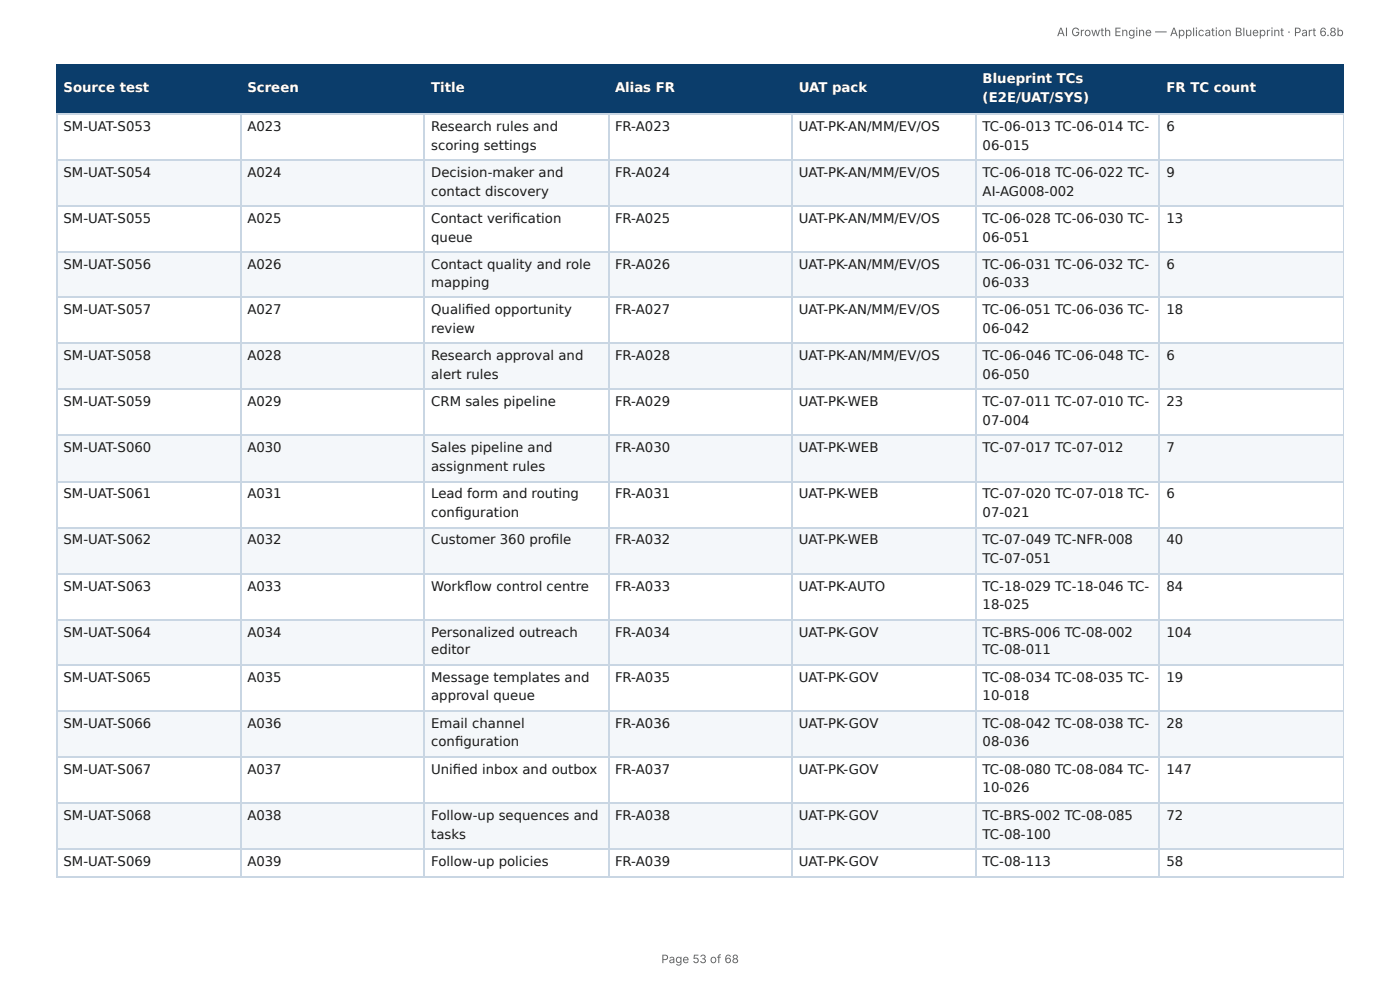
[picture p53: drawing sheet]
<svg xmlns="http://www.w3.org/2000/svg" width="297mm" height="210mm" viewBox="0 0 297 210" stroke-linecap="round" stroke-linejoin="round" font-family="sans-serif">
<defs><g id="words">
<g font-size="2.8" fill="#fff">
<text x="208.7" y="17.7">Blueprint TCs</text>
<text x="13.5" y="19.6">Source test</text>
<text x="52.5" y="19.6">Screen</text>
<text x="91.6" y="19.6">Title</text>
<text x="130.6" y="19.6">Alias FR</text>
<text x="169.7" y="19.6">UAT pack</text>
<text x="208.7" y="21.7">(E2E/UAT/SYS)</text>
<text x="247.7" y="19.6">FR TC count</text>
</g>
<g font-size="2.8" fill="#1a1a1a">
<text x="13.5" y="27.8">SM-UAT-S053</text>
<text x="52.5" y="27.8">A023</text>
<text x="91.6" y="27.8">Research rules and</text>
<text x="130.6" y="27.8">FR-A023</text>
<text x="169.7" y="27.8">UAT-PK-AN/MM/EV/OS</text>
<text x="208.7" y="27.8">TC-06-013 TC-06-014 TC-</text>
<text x="247.7" y="27.8">6</text>
<text x="91.6" y="31.8">scoring settings</text>
<text x="208.7" y="31.8">06-015</text>
<text x="13.5" y="37.6">SM-UAT-S054</text>
<text x="52.5" y="37.6">A024</text>
<text x="91.6" y="37.6">Decision-maker and</text>
<text x="91.6" y="41.5">contact discovery</text>
<text x="130.6" y="37.6">FR-A024</text>
<text x="169.7" y="37.6">UAT-PK-AN/MM/EV/OS</text>
<text x="208.7" y="37.6">TC-06-018 TC-06-022 TC-</text>
<text x="208.7" y="41.5">AI-AG008-002</text>
<text x="247.7" y="37.6">9</text>
<text x="13.5" y="47.4">SM-UAT-S055</text>
<text x="52.5" y="47.4">A025</text>
<text x="91.6" y="47.4">Contact verifi cation</text>
<text x="130.6" y="47.4">FR-A025</text>
<text x="169.7" y="47.4">UAT-PK-AN/MM/EV/OS</text>
<text x="208.7" y="47.4">TC-06-028 TC-06-030 TC-</text>
<text x="247.7" y="47.4">13</text>
<text x="91.6" y="51.3">queue</text>
<text x="208.7" y="51.3">06-051</text>
<text x="13.5" y="57.2">SM-UAT-S056</text>
<text x="52.5" y="57.2">A026</text>
<text x="91.6" y="57.2">Contact quality and role</text>
<text x="130.6" y="57.2">FR-A026</text>
<text x="169.7" y="57.2">UAT-PK-AN/MM/EV/OS</text>
<text x="208.7" y="57.2">TC-06-031 TC-06-032 TC-</text>
<text x="247.7" y="57.2">6</text>
<text x="91.6" y="60.9">mapping</text>
<text x="208.7" y="60.9">06-033</text>
<text x="13.5" y="66.7">SM-UAT-S057</text>
<text x="52.5" y="66.7">A027</text>
<text x="91.6" y="66.7">Qualifi ed opportunity</text>
<text x="91.6" y="70.6">review</text>
<text x="130.6" y="66.7">FR-A027</text>
<text x="169.7" y="66.7">UAT-PK-AN/MM/EV/OS</text>
<text x="208.7" y="66.7">TC-06-051 TC-06-036 TC-</text>
<text x="208.7" y="70.6">06-042</text>
<text x="247.7" y="66.7">18</text>
<text x="13.5" y="76.5">SM-UAT-S058</text>
<text x="52.5" y="76.5">A028</text>
<text x="91.6" y="76.5">Research approval and</text>
<text x="130.6" y="76.5">FR-A028</text>
<text x="169.7" y="76.5">UAT-PK-AN/MM/EV/OS</text>
<text x="208.7" y="76.5">TC-06-046 TC-06-048 TC-</text>
<text x="247.7" y="76.5">6</text>
<text x="91.6" y="80.4">alert rules</text>
<text x="208.7" y="80.4">06-050</text>
<text x="13.5" y="86.3">SM-UAT-S059</text>
<text x="52.5" y="86.3">A029</text>
<text x="91.6" y="86.3">CRM sales pipeline</text>
<text x="130.6" y="86.3">FR-A029</text>
<text x="169.7" y="86.3">UAT-PK-WEB</text>
<text x="208.7" y="86.3">TC-07-011 TC-07-010 TC-</text>
<text x="247.7" y="86.3">23</text>
<text x="208.7" y="90.2">07-004</text>
<text x="13.5" y="96">SM-UAT-S060</text>
<text x="52.5" y="96">A030</text>
<text x="91.6" y="96">Sales pipeline and</text>
<text x="91.6" y="100">assignment rules</text>
<text x="130.6" y="96">FR-A030</text>
<text x="169.7" y="96">UAT-PK-WEB</text>
<text x="208.7" y="96">TC-07-017 TC-07-012</text>
<text x="247.7" y="96">7</text>
<text x="13.5" y="105.8">SM-UAT-S061</text>
<text x="52.5" y="105.8">A031</text>
<text x="91.6" y="105.8">Lead form and routing</text>
<text x="130.6" y="105.8">FR-A031</text>
<text x="169.7" y="105.8">UAT-PK-WEB</text>
<text x="208.7" y="105.8">TC-07-020 TC-07-018 TC-</text>
<text x="247.7" y="105.8">6</text>
<text x="91.6" y="109.8">confi guration</text>
<text x="208.7" y="109.8">07-021</text>
<text x="13.5" y="115.6">SM-UAT-S062</text>
<text x="52.5" y="115.6">A032</text>
<text x="91.6" y="115.6">Customer 360 profi le</text>
<text x="130.6" y="115.6">FR-A032</text>
<text x="169.7" y="115.6">UAT-PK-WEB</text>
<text x="208.7" y="115.6">TC-07-049 TC-NFR-008</text>
<text x="208.7" y="119.6">TC-07-051</text>
<text x="247.7" y="115.6">40</text>
<text x="13.5" y="125.4">SM-UAT-S063</text>
<text x="52.5" y="125.4">A033</text>
<text x="91.6" y="125.4">Workfl ow control centre</text>
<text x="130.6" y="125.4">FR-A033</text>
<text x="169.7" y="125.4">UAT-PK-AUTO</text>
<text x="208.7" y="125.4">TC-18-029 TC-18-046 TC-</text>
<text x="247.7" y="125.4">84</text>
<text x="208.7" y="129.4">18-025</text>
<text x="13.5" y="135.2">SM-UAT-S064</text>
<text x="52.5" y="135.2">A034</text>
<text x="91.6" y="135.2">Personalized outreach</text>
<text x="130.6" y="135.2">FR-A034</text>
<text x="169.7" y="135.2">UAT-PK-GOV</text>
<text x="208.7" y="135.2">TC-BRS-006 TC-08-002</text>
<text x="247.7" y="135.2">104</text>
<text x="91.6" y="138.9">editor</text>
<text x="208.7" y="138.9">TC-08-011</text>
<text x="13.5" y="144.7">SM-UAT-S065</text>
<text x="52.5" y="144.7">A035</text>
<text x="91.6" y="144.7">Message templates and</text>
<text x="91.6" y="148.7">approval queue</text>
<text x="130.6" y="144.7">FR-A035</text>
<text x="169.7" y="144.7">UAT-PK-GOV</text>
<text x="208.7" y="144.7">TC-08-034 TC-08-035 TC-</text>
<text x="208.7" y="148.7">10-018</text>
<text x="247.7" y="144.7">19</text>
<text x="13.5" y="154.5">SM-UAT-S066</text>
<text x="52.5" y="154.5">A036</text>
<text x="91.6" y="154.5">Email channel</text>
<text x="130.6" y="154.5">FR-A036</text>
<text x="169.7" y="154.5">UAT-PK-GOV</text>
<text x="208.7" y="154.5">TC-08-042 TC-08-038 TC-</text>
<text x="247.7" y="154.5">28</text>
<text x="91.6" y="158.5">confi guration</text>
<text x="208.7" y="158.5">08-036</text>
<text x="13.5" y="164.3">SM-UAT-S067</text>
<text x="52.5" y="164.3">A037</text>
<text x="91.6" y="164.3">Unifi ed inbox and outbox</text>
<text x="130.6" y="164.3">FR-A037</text>
<text x="169.7" y="164.3">UAT-PK-GOV</text>
<text x="208.7" y="164.3">TC-08-080 TC-08-084 TC-</text>
<text x="247.7" y="164.3">147</text>
<text x="208.7" y="168.3">10-026</text>
<text x="13.5" y="174.1">SM-UAT-S068</text>
<text x="52.5" y="174.1">A038</text>
<text x="91.6" y="174.1">Follow-up sequences and</text>
<text x="91.6" y="178.1">tasks</text>
<text x="130.6" y="174.1">FR-A038</text>
<text x="169.7" y="174.1">UAT-PK-GOV</text>
<text x="208.7" y="174.1">TC-BRS-002 TC-08-085</text>
<text x="208.7" y="178.1">TC-08-100</text>
<text x="247.7" y="174.1">72</text>
<text x="13.5" y="183.9">SM-UAT-S069</text>
<text x="52.5" y="183.9">A039</text>
<text x="91.6" y="183.9">Follow-up policies</text>
<text x="130.6" y="183.9">FR-A039</text>
<text x="169.7" y="183.9">UAT-PK-GOV</text>
<text x="208.7" y="183.9">TC-08-113</text>
<text x="247.7" y="183.9">58</text>
</g>
<g font-size="2.5" fill="#666">
<text x="224.5" y="7.7">AI Growth Engine — Application Blueprint · Part 6.8b</text>
<text x="140.5" y="204.5">Page 53 of 68</text>
</g>
</g></defs>
<g fill="#0b3d6b">
<path d="M12.2 14h38.9v10.1h-38.9z"/>
<path d="M51.1 14h39.1v10.1h-39.1z"/>
<path d="M90.2 14h38.9v10.1h-38.9z"/>
<path d="M129.1 14h39.2v10.1h-39.2z"/>
<path d="M168.3 14h38.9v10.1h-38.9z"/>
<path d="M207.2 14h39.1v10.1h-39.1z"/>
<path d="M246.3 14h39.1v10.1h-39.1z"/>
</g>
<g fill="#f4f7fa">
<path d="M12.2 33.9h38.9v9.8h-38.9z"/>
<path d="M51.1 33.9h39.1v9.8h-39.1z"/>
<path d="M90.2 33.9h38.9v9.8h-38.9z"/>
<path d="M129.1 33.9h39.2v9.8h-39.2z"/>
<path d="M168.3 33.9h38.9v9.8h-38.9z"/>
<path d="M207.2 33.9h39.1v9.8h-39.1z"/>
<path d="M246.3 33.9h39.1v9.8h-39.1z"/>
<path d="M12.2 53.4h38.9v9.8h-38.9z"/>
<path d="M51.1 53.4h39.1v9.8h-39.1z"/>
<path d="M90.2 53.4h38.9v9.8h-38.9z"/>
<path d="M129.1 53.4h39.2v9.8h-39.2z"/>
<path d="M168.3 53.4h38.9v9.8h-38.9z"/>
<path d="M207.2 53.4h39.1v9.8h-39.1z"/>
<path d="M246.3 53.4h39.1v9.8h-39.1z"/>
<path d="M12.2 73h38.9v9.8h-38.9z"/>
<path d="M51.1 73h39.1v9.8h-39.1z"/>
<path d="M90.2 73h38.9v9.8h-38.9z"/>
<path d="M129.1 73h39.2v9.8h-39.2z"/>
<path d="M168.3 73h38.9v9.8h-38.9z"/>
<path d="M207.2 73h39.1v9.8h-39.1z"/>
<path d="M246.3 73h39.1v9.8h-39.1z"/>
<path d="M12.2 92.6h38.9v9.5h-38.9z"/>
<path d="M51.1 92.6h39.1v9.5h-39.1z"/>
<path d="M90.2 92.6h38.9v9.5h-38.9z"/>
<path d="M129.1 92.6h39.2v9.5h-39.2z"/>
<path d="M168.3 92.6h38.9v9.5h-38.9z"/>
<path d="M207.2 92.6h39.1v9.5h-39.1z"/>
<path d="M246.3 92.6h39.1v9.5h-39.1z"/>
<path d="M12.2 111.9h38.9v9.8h-38.9z"/>
<path d="M51.1 111.9h39.1v9.8h-39.1z"/>
<path d="M90.2 111.9h38.9v9.8h-38.9z"/>
<path d="M129.1 111.9h39.2v9.8h-39.2z"/>
<path d="M168.3 111.9h38.9v9.8h-38.9z"/>
<path d="M207.2 111.9h39.1v9.8h-39.1z"/>
<path d="M246.3 111.9h39.1v9.8h-39.1z"/>
<path d="M12.2 131.5h38.9v9.8h-38.9z"/>
<path d="M51.1 131.5h39.1v9.8h-39.1z"/>
<path d="M90.2 131.5h38.9v9.8h-38.9z"/>
<path d="M129.1 131.5h39.2v9.8h-39.2z"/>
<path d="M168.3 131.5h38.9v9.8h-38.9z"/>
<path d="M207.2 131.5h39.1v9.8h-39.1z"/>
<path d="M246.3 131.5h39.1v9.8h-39.1z"/>
<path d="M12.2 151.1h38.9v9.8h-38.9z"/>
<path d="M51.1 151.1h39.1v9.8h-39.1z"/>
<path d="M90.2 151.1h38.9v9.8h-38.9z"/>
<path d="M129.1 151.1h39.2v9.8h-39.2z"/>
<path d="M168.3 151.1h38.9v9.8h-38.9z"/>
<path d="M207.2 151.1h39.1v9.8h-39.1z"/>
<path d="M246.3 151.1h39.1v9.8h-39.1z"/>
<path d="M12.2 170.7h38.9v9.5h-38.9z"/>
<path d="M51.1 170.7h39.1v9.5h-39.1z"/>
<path d="M90.2 170.7h38.9v9.5h-38.9z"/>
<path d="M129.1 170.7h39.2v9.5h-39.2z"/>
<path d="M168.3 170.7h38.9v9.5h-38.9z"/>
<path d="M207.2 170.7h39.1v9.5h-39.1z"/>
<path d="M246.3 170.7h39.1v9.5h-39.1z"/>
</g>
<path d="M11.9 13.9h273.5M12 13.8v10.5M51.2 13.8v10.5M90.1 13.8v10.5M129.2 13.8v10.5M168.1 13.8v10.5M207.3 13.8v10.5M246.2 13.8v10.5M11.9 24.2h273.5" fill="none" stroke="#0b3d6b" stroke-width=".26"/>
<path d="M285.3 13.8v10.5" fill="none" stroke="#0b3d6b" stroke-width=".21"/>
<g fill="none" stroke="#c9d6e3" stroke-width=".26">
<path d="M11.9 24.2h273.5M11.9 34h273.5M12 24.3v161.7M51.2 24.3v161.7M90.1 24.3v161.7M129.2 24.3v161.7M168.1 24.3v161.7M207.3 24.3v161.7M246.2 24.3v161.7M11.9 43.8h273.5M11.9 53.6h273.5M11.9 63.1h273.5"/>
<path d="M11.9 72.9h273.5M11.9 82.7h273.5M11.9 92.5h273.5M11.9 102.3h273.5M11.9 112.1h273.5M11.9 121.8h273.5M11.9 131.6h273.5M11.9 141.2h273.5M11.9 150.9h273.5M11.9 160.7h273.5M11.9 170.5h273.5M11.9 180.3h273.5"/>
<path d="M11.9 186.1h273.5"/>
</g>
<path d="M285.3 24.3v161.7" fill="none" stroke="#c9d6e3" stroke-width=".21"/>
<use href="#words"/>
</svg>
